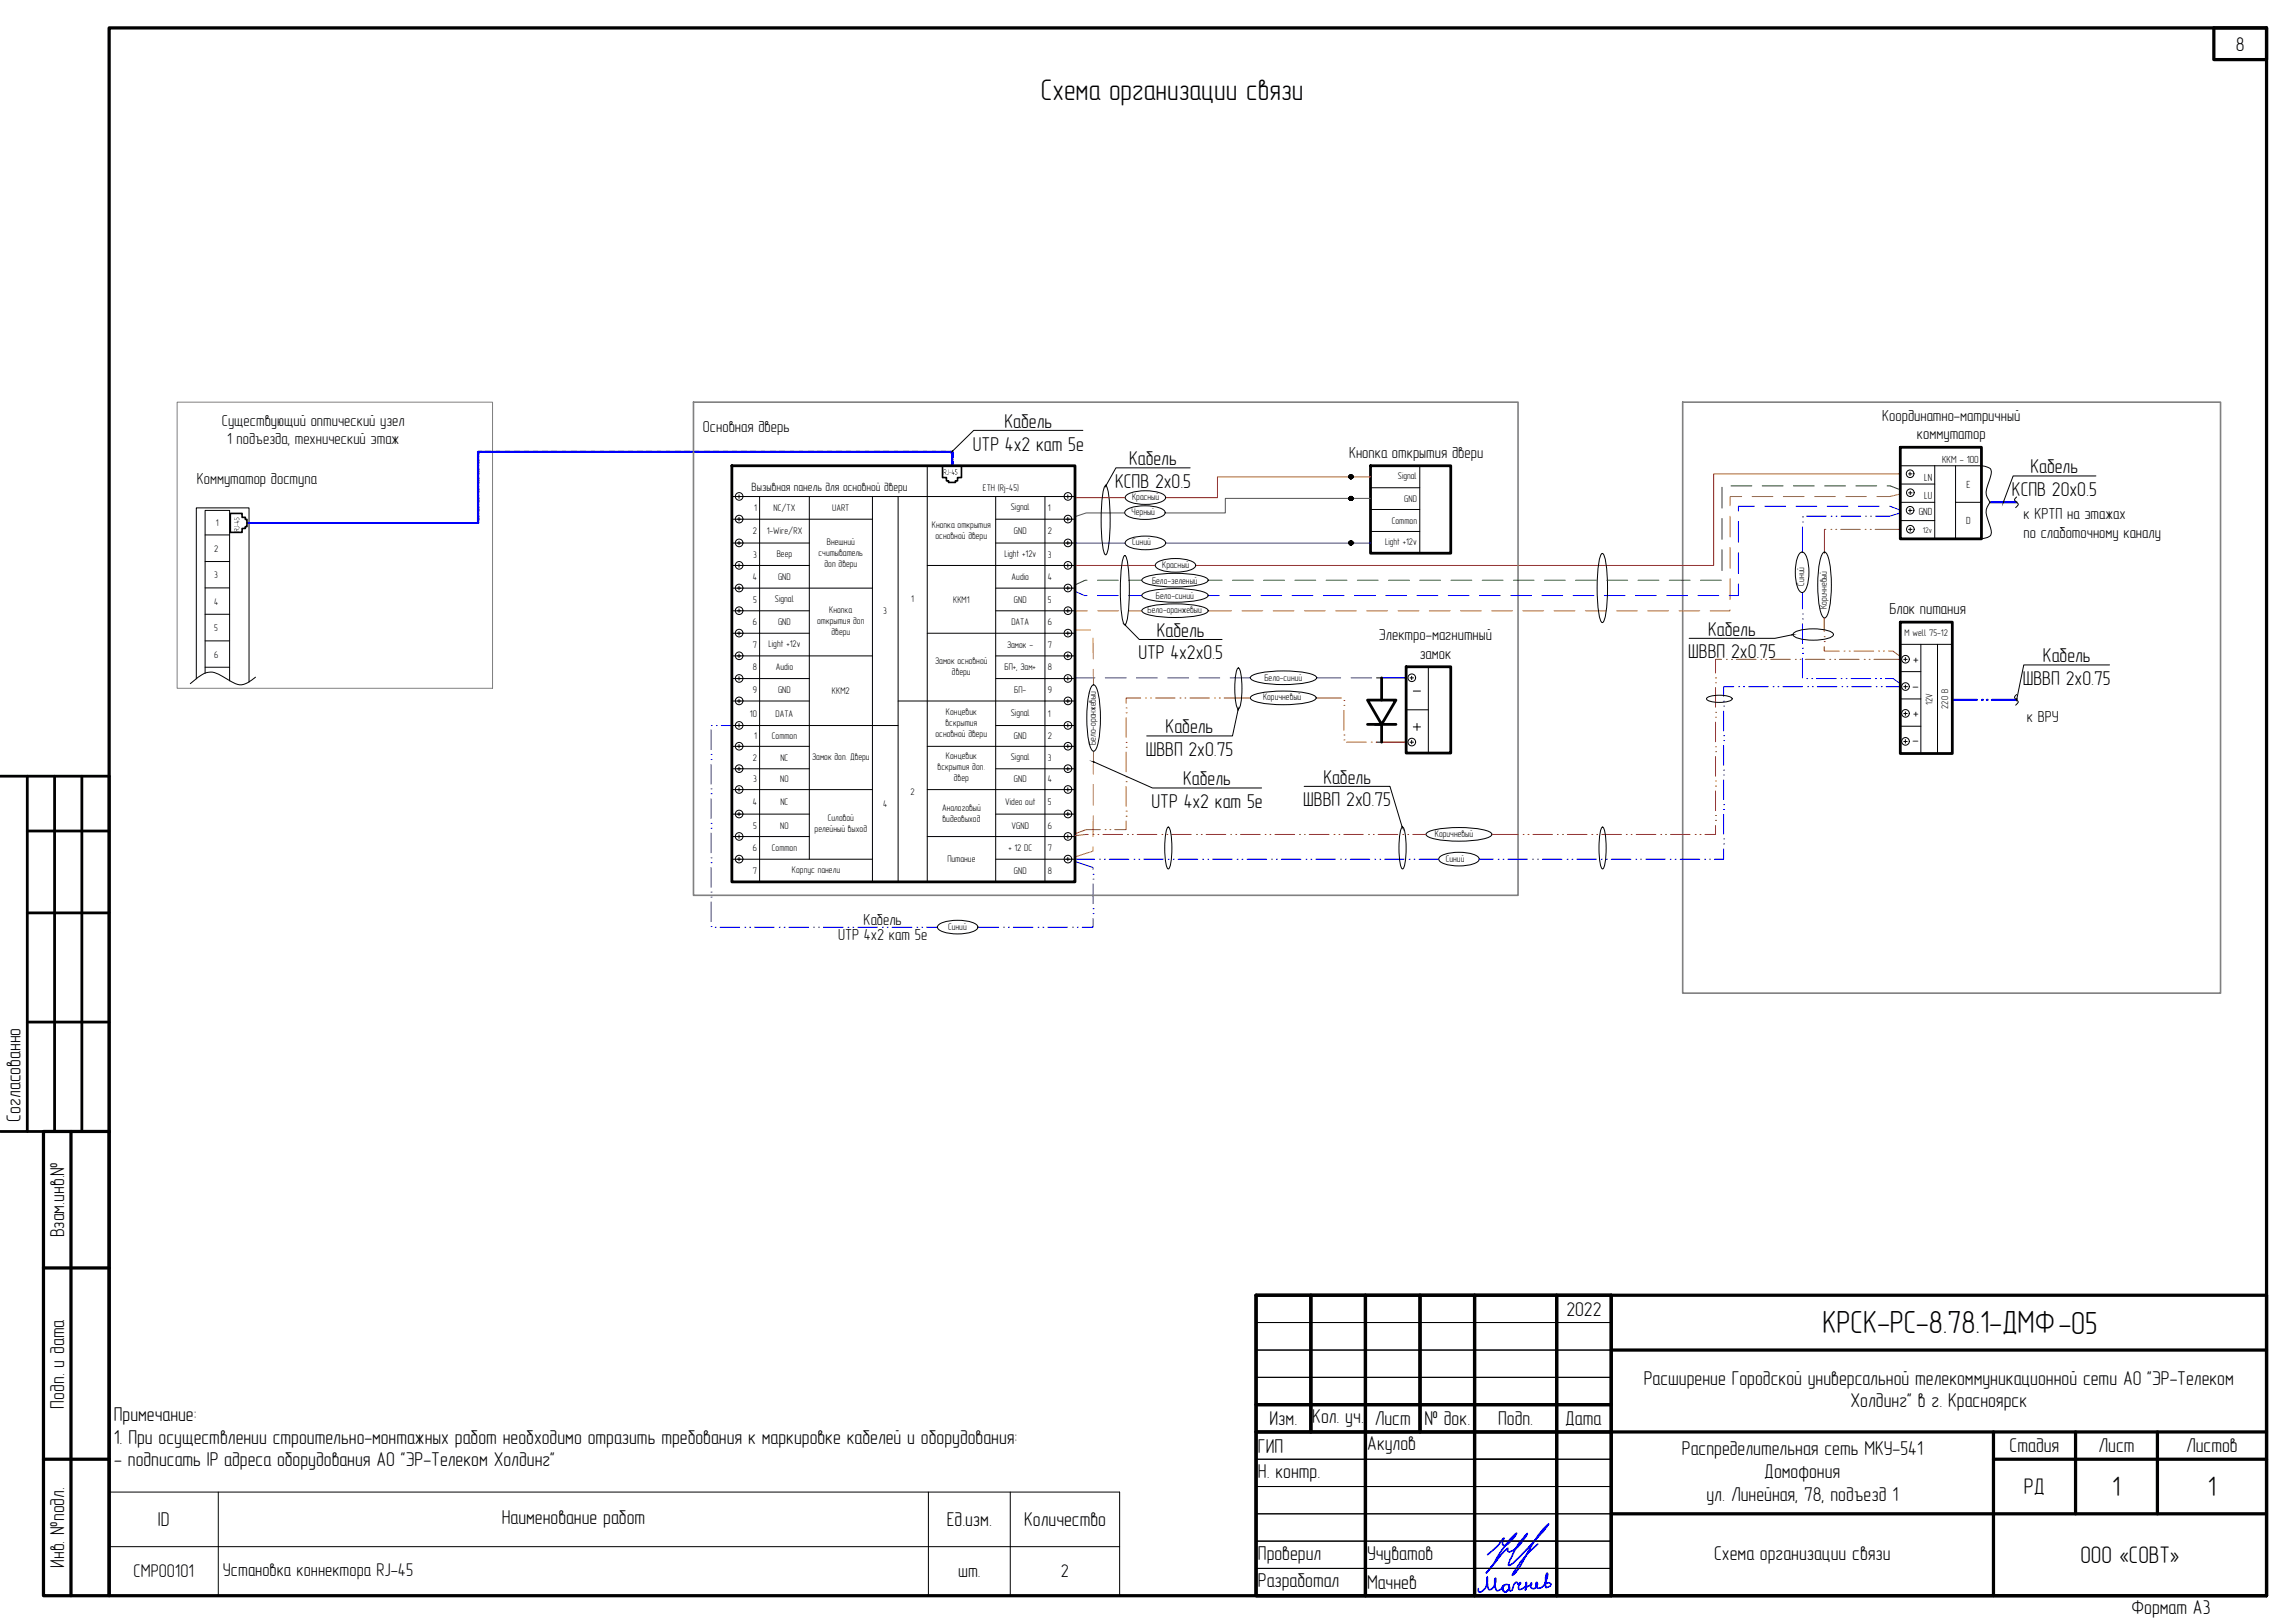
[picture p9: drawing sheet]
<svg xmlns="http://www.w3.org/2000/svg" width="420mm" height="297mm" viewBox="0 0 420 297" stroke-linecap="round" stroke-linejoin="round" font-family="sans-serif">
<defs><g id="words">
<text font-size="5.9" x="333.7" y="244">КРСК-РС-8.78.1-ДМФ-05</text>
<text font-size="5.4" x="190.5" y="18.4">Схема организации связи</text>
<g font-size="5.1">
<text x="386.7" y="273.8">1</text>
<text x="404.2" y="273.8">1</text>
</g>
<text font-size="4.4" x="380.9" y="286.1">ООО «СОВТ»</text>
<text font-size="4.1" x="370.5" y="273.4">РД</text>
<g font-size="3.7">
<text x="409.3" y="9.3">8</text>
<text x="178.1" y="82.5">UTP 4x2 кат 5е</text>
<text x="183.9" y="78.3">Кабель</text>
<text x="204.1" y="89.3">КСПВ 2x0.5</text>
<text x="206.7" y="85.1">Кабель</text>
<text x="371.7" y="86.6">Кабель</text>
<text x="368.3" y="90.8">КСПВ 20x0.5</text>
<text x="211.8" y="116.5">Кабель</text>
<text x="312.7" y="116.3">Кабель</text>
<text x="208.4" y="120.7">UTP 4х2x0.5</text>
<text x="309.1" y="120.5">ШВВП 2х0.75</text>
<text x="370.3" y="125.4">ШВВП 2x0.75</text>
<text x="374" y="121.2">Кабель</text>
<text x="213.4" y="134.2">Кабель</text>
<text x="209.8" y="138.4">ШВВП 2х0.75</text>
<text x="216.6" y="143.7">Кабель</text>
<text x="242.3" y="143.4">Кабель</text>
<text x="210.8" y="147.9">UTP 4x2 кат 5е</text>
<text x="238.6" y="147.6">ШВВП 2х0.75</text>
<text x="3.7" y="205.3" transform="rotate(-90 3.7 205.3)">Согласованно</text>
<text x="11.7" y="226.5" transform="rotate(-90 11.7 226.5)">Взам.инв.№</text>
<text x="286.8" y="240.8">2022</text>
<text x="11.7" y="257.8" transform="rotate(-90 11.7 257.8)">Подп. и дата</text>
<text x="300.9" y="253.4">Расширение Городской универсальной телекоммуникационной сети АО &quot;ЭР-Телеком</text>
<text x="338.8" y="257.5">Холдинг&quot; в г. Красноярск</text>
<text x="20.8" y="260">Примечание:</text>
<text x="232.4" y="260.8">Изм.</text>
<text x="240.2" y="260.5">Кол. уч.</text>
<text x="251.7" y="260.8">Лист</text>
<text x="260.8" y="260.8">№ док.</text>
<text x="274.3" y="260.8">Подп.</text>
<text x="286.6" y="260.7">Дата</text>
<text x="20.8" y="264.2">1. При осуществлении строительно-монтажных работ необходимо отразить требования к маркировке кабелей и оборудования:</text>
<text x="20.9" y="268.4">- подписать IP адреса оборудования АО &quot;ЭР-Телеком Холдинг&quot;</text>
<text x="230.3" y="265.8">ГИП</text>
<text x="250.3" y="265.5">Акулов</text>
<text x="307.9" y="266.3">Распределительная сеть МКУ-541</text>
<text x="367.9" y="265.8">Стадия</text>
<text x="384.2" y="265.8">Лист</text>
<text x="400.2" y="265.8">Листов</text>
<text x="230.3" y="270.5">Н. контр.</text>
<text x="312.4" y="274.6">ул. Линейная, 78, подъезд 1</text>
<text x="323" y="270.5">Домофония</text>
<text x="28.9" y="279.3">ID</text>
<text x="91.9" y="279">Наименование работ</text>
<text x="173.3" y="279.3">Ед.изм.</text>
<text x="187.5" y="279.3">Количество</text>
<text x="11.7" y="287" transform="rotate(-90 11.7 287)">Инв. №подл.</text>
<text x="230.3" y="285.4">Проверил</text>
<text x="250.3" y="285.4">Учуватов</text>
<text x="313.8" y="285.4">Схема организации связи</text>
<text x="230.3" y="290.4">Разработал</text>
<text x="250.3" y="290.8">Мачнев</text>
<text x="390.2" y="295.5">Формат А3</text>
</g>
<g font-size="3.4">
<text x="24.5" y="288.7">СМР00101</text>
<text x="40.8" y="288.4">Установка коннектора RJ-45</text>
<text x="175.4" y="288.7">шт.</text>
<text x="194.2" y="288.7">2</text>
</g>
<g font-size="2.9">
<text x="40.6" y="77.9">Существующий оптический узел</text>
<text x="344.6" y="77">Координатно-матричный</text>
<text x="41.6" y="81.3">1 подъезда, технический этаж</text>
<text x="128.7" y="79">Основная дверь</text>
<text x="247" y="83.9">Кнопка открытия двери</text>
<text x="350.9" y="80.4">коммутатор</text>
<text x="36" y="88.5">Коммутатор доступа</text>
<text x="370.5" y="95.1">к КРТП на этажах</text>
<text x="370.5" y="98.4">по слаботочному каналу</text>
<text x="345.9" y="112.3">Блок питания</text>
<text x="252.4" y="117.2">Электро-магнитный</text>
<text x="259.9" y="120.6">замок</text>
<text x="350.3" y="121.4">+</text>
<text x="350.1" y="126.4">-</text>
<text x="350.3" y="131.4">+</text>
<text x="350.1" y="136.4">-</text>
<text x="371.1" y="132.2">к ВРУ</text>
<text x="153.5" y="172">UTP 4x2 кат 5е</text>
<text x="158.1" y="169.4">Кабель</text>
</g>
<text font-size="2.2" x="137.6" y="89.9">Вызывная панель для основной двери</text>
<g font-size="1.9">
<text x="352.3" y="88">LN</text>
<text x="355.6" y="84.7">ККМ - 100</text>
<text x="360" y="89.2">E</text>
<text x="351.3" y="94.2">GND</text>
<text x="352.3" y="91.3">LU</text>
<text x="360" y="95.9">D</text>
</g>
<g font-size="1.8">
<text x="180" y="89.9">ETH (Rj-45)</text>
<text x="255.9" y="87.7">Signal</text>
<text x="138" y="93.5">1</text>
<text x="141.6" y="93.5">NC/TX</text>
<text x="152.4" y="93.5">UART</text>
<text x="185" y="93.4">Signal</text>
<text x="191.8" y="93.5">1</text>
<text x="207.2" y="94.2">Черный</text>
<text x="207.3" y="91.5">Красный</text>
<text x="254.8" y="95.9">Common</text>
<text x="257.1" y="91.8">GND</text>
<text x="39.2" y="101.1">2</text>
<text x="39.5" y="96.3">1</text>
<text x="137.8" y="97.8">2</text>
<text x="140.4" y="97.8">1-Wire/RX</text>
<text x="142.2" y="101.9">Beep</text>
<text x="149.9" y="101.8">считыватель</text>
<text x="151.4" y="99.8">Внешний</text>
<text x="170.6" y="96.6">Кнопка открытия</text>
<text x="171.3" y="98.6">основной двери</text>
<text x="183.9" y="101.9">Light +12v</text>
<text x="185.6" y="97.8">GND</text>
<text x="191.8" y="97.8">2</text>
<text x="207.3" y="99.8">Синий</text>
<text x="253.6" y="99.7">Light +12v</text>
<text x="39.2" y="105.9">3</text>
<text x="137.8" y="106.2">4</text>
<text x="137.9" y="102.1">3</text>
<text x="142.5" y="106.2">GND</text>
<text x="151" y="103.7">доп двери</text>
<text x="185.2" y="106.2">Audio</text>
<text x="191.8" y="102.1">3</text>
<text x="191.8" y="106.2">4</text>
<text x="210.9" y="106.8">Бело-зеленый</text>
<text x="212.8" y="103.9">Красный</text>
<text x="330.3" y="107.2" transform="rotate(-90 330.3 107.2)">Синий</text>
<text x="39.2" y="110.8">4</text>
<text x="137.9" y="110.3">5</text>
<text x="141.9" y="110.1">Signal</text>
<text x="151.8" y="112.3">Кнопка</text>
<text x="161.7" y="112.4">3</text>
<text x="166.8" y="110.2">1</text>
<text x="174.5" y="110.3">ККМ1</text>
<text x="185.6" y="110.3">GND</text>
<text x="191.8" y="110.3">5</text>
<text x="210.1" y="112.2">Бело-оранжевый</text>
<text x="211.6" y="109.6">Бело-синий</text>
<text x="334.4" y="111.5" transform="rotate(-90 334.4 111.5)">Коричневый</text>
<text x="39.2" y="115.6">5</text>
<text x="137.8" y="114.5">6</text>
<text x="137.8" y="118.6">7</text>
<text x="140.7" y="118.4">Light +12v</text>
<text x="142.5" y="114.5">GND</text>
<text x="149.6" y="114.3">открытия доп</text>
<text x="152.2" y="116.3">двери</text>
<text x="184.4" y="118.6">Замок -</text>
<text x="185.2" y="114.5">DATA</text>
<text x="191.8" y="114.5">6</text>
<text x="191.8" y="118.6">7</text>
<text x="348.7" y="116.5">M well 75-12</text>
<text x="39.2" y="120.4">6</text>
<text x="137.8" y="122.7">8</text>
<text x="142" y="122.7">Audio</text>
<text x="171.2" y="121.5">Замок основной</text>
<text x="174.3" y="123.6">двери</text>
<text x="183.9" y="122.6">БП+, Зам+</text>
<text x="191.8" y="122.7">8</text>
<text x="231.5" y="124.7">Бело-синий</text>
<text x="137.3" y="131.1">10</text>
<text x="137.8" y="126.9">9</text>
<text x="142" y="131.1">DATA</text>
<text x="142.5" y="126.9">GND</text>
<text x="152.3" y="127">ККМ2</text>
<text x="173.2" y="130.9">Концевик</text>
<text x="185" y="131">Signal</text>
<text x="185.7" y="126.9">БП-</text>
<text x="191.8" y="126.9">9</text>
<text x="191.8" y="131.1">1</text>
<text x="231.2" y="128.2">Коричневый</text>
<text x="353.8" y="129" transform="rotate(-90 353.8 129)">12V</text>
<text x="356.7" y="129.7" transform="rotate(-90 356.7 129.7)">220 В</text>
<text x="138" y="135.3">1</text>
<text x="141.3" y="135.3">Common</text>
<text x="171.3" y="134.9">основной двери</text>
<text x="173.1" y="132.9">вскрытия</text>
<text x="185.6" y="135.3">GND</text>
<text x="191.8" y="135.3">2</text>
<text x="200.6" y="136.4" transform="rotate(-90 200.6 136.4)">Бело-оранжевый</text>
<text x="137.8" y="139.3">2</text>
<text x="137.9" y="143.2">3</text>
<text x="142.8" y="143.2">NO</text>
<text x="142.9" y="139.3">NC</text>
<text x="148.7" y="139.1">Замок доп. Двери</text>
<text x="171.7" y="141">вскрытия доп.</text>
<text x="173.2" y="139">Концевик</text>
<text x="174.6" y="143">двер</text>
<text x="185" y="139.1">Signal</text>
<text x="185.6" y="143.2">GND</text>
<text x="191.8" y="139.3">3</text>
<text x="191.8" y="143.2">4</text>
<text x="137.8" y="147.3">4</text>
<text x="142.9" y="147.3">NC</text>
<text x="161.7" y="147.7">4</text>
<text x="166.7" y="145.4">2</text>
<text x="172.5" y="148.4">Аналоговый</text>
<text x="184" y="147.3">Video out</text>
<text x="191.8" y="147.3">5</text>
<text x="137.8" y="155.8">6</text>
<text x="137.9" y="151.7">5</text>
<text x="141.3" y="155.8">Common</text>
<text x="142.8" y="151.7">NO</text>
<text x="149.1" y="152.3">релейный выход</text>
<text x="151.6" y="150.3">Силовой</text>
<text x="172.6" y="150.4">видеовыход</text>
<text x="184.6" y="155.8">+ 12 DC</text>
<text x="185.2" y="151.7">VGND</text>
<text x="191.8" y="151.7">6</text>
<text x="191.8" y="155.8">7</text>
<text x="262.7" y="153.1">Коричневый</text>
<text x="137.8" y="159.9">7</text>
<text x="145" y="159.8">Корпус панели</text>
<text x="173.4" y="157.8">Питание</text>
<text x="185.6" y="159.9">GND</text>
<text x="191.8" y="159.9">8</text>
<text x="264.7" y="157.7">Синий</text>
<text x="173.6" y="170.3">Синий</text>
</g>
<text font-size="1.5" x="352" y="97.5">12v</text>
<g font-size="1.4">
<text x="172.7" y="86.9">R</text>
<text x="43.8" y="97.3" transform="rotate(-90 43.8 97.3)">R</text>
</g>
</g></defs>
<g fill="none" stroke="#000" stroke-width=".59">
<path d="M20 5.1h395v286.9h-395zM8 207.1h12v84.9h-12zM13 207.1v84.9M8 232.1h12M230 237.1h185v54.9h-185zM240 237.1v25M250 237.1v54.9M260 237.1v25M270 237.1v54.9M285 237.1v54.9M295 237.1v54.9M230 257.1h65"/>
<path d="M295 247.1h120M8 267.1h12M230 262.1h185M295 277.1h120M365 267.1h50M365 262.1v29.9M380 262.1v15M395 262.1v15"/>
</g>
<path d="M230 237.1h65v54.9h-65zM240 237.1v25M250 237.1v54.9M260 237.1v25M270 237.1v54.9M285 237.1v54.9M230 257.1h65M230 262.1h65" fill="none" stroke="#000" stroke-width=".59"/>
<path d="M230 242h65M230 247.1h65M230 252.1h65M230 267.1h65M230 272.1h65M230 277.1h65M230 282.1h65M230 287h65" fill="none" stroke="#000" stroke-width=".18"/>
<!-- layer: 0 -->
<path d="M270 262.1h15v5h-15zM270 267.1h15v5h-15zM270 287h15v5h-15zM270 282.1h15v4.9h-15z" fill="none" stroke="#000" stroke-width=".18"/>
<path d="M281.5 282.6a17.7 17.7 0 0 0-4.5 5.3l-.1 .3v.1a6 6 0 0 0 1.8-2.3l2-3.7a9.9 9.9 0 0 1 2.8-3.3 48.8 48.8 0 0 1-6.9 7.3l-.4 .2v-.3a13.4 13.4 0 0 1 3.4-5.5 6.6 6.6 0 0 1-3.3 3.3l-.3-.2 .1-.4-1.1 .9-2.9 3.6a10.9 10.9 0 0 0 2.2-3.2 16.3 16.3 0 0 1 3.2-4l.2-.1-.5 .8a3.2 3.2 0 0 1-1.7 1.5l-.3-.1-.1-.2 .2-1.1a13.6 13.6 0 0 1-3 3.1M283.2 289.8a.38 .38 0 0 1 .6-.1 .38 .38 0 0 1-.1 .6l-.7 .3v-.2a4.2 4.2 0 0 1 .3-2.5 1.45 1.45 0 0 1-.2 1.3 1.37 1.37 0 0 1-1.7 1.4l-.2-.3v-.6l.1-.1a.71 .71 0 0 1-.1 .9 .71 .71 0 0 1-.9 0l-.1-.4 .2-.4v.3a1.43 1.43 0 0 0-1.1 .9l.1-1.3a1.13 1.13 0 0 1-1.1 1.3h-.1a.91 .91 0 0 1 .2-1.2l-.2 .3a.43 .43 0 0 1-.5-.4 .66 .66 0 0 0-.6 .7l-.2 .6-.4 .3-.1-.2-.1-.9a.87 .87 0 0 1-.9 1.2 .7 .7 0 0 1-.2-1 .7 .7 0 0 1 1.1-.1 .81 .81 0 0 1-.8 1.1 .68 .68 0 0 1-.4-.6 .68 .68 0 0 1 .3-.6l-.4 .3-.2 .4-.6 .4a1.02 1.02 0 0 1-.6-1.2v-.9l.2-.3a1.92 1.92 0 0 1-1.1 2.2 2.3 2.3 0 0 1-.4-2v-.3a2.55 2.55 0 0 1-1.4 2.7l-.3-.2v-.5" fill="none" stroke="#00f" stroke-width=".3"/>
<path d="M230 242h65M230 247.1h65M230 252.1h65M230 267.1h65M230 272.1h65M230 277.1h65M230 282.1h65M230 287h65" fill="none" stroke="#000" stroke-width=".18"/>
<path d="M0 142.1h20v65h-20M5 142.1v65M5 152.1h15M10 142.1v65M15 142.1v65M5 167.1h15M5 187.1h15" fill="none" stroke="#000" stroke-width=".51"/>
<!-- layer: 0 -->
<path d="M405.3 5.1h9.7v5.8h-9.7z" fill="none" stroke="#000" stroke-width=".59"/>
<g fill="none" stroke="#000" stroke-width=".18">
<path d="M134 85.2h62.8v76.2h-62.8zM134 90.9h62.8M134 95h25.7M134 99.4h14.2M139.1 90.9v70.5M148.2 90.9v66.4M159.7 90.9v70.5M164.4 90.9v70.5M169.8 85.2v76.2M182.3 95h14.5M182.3 99.4h14.5M182.3 90.9v70.5"/>
<path d="M191.3 90.9v70.5M250.9 85.2h9v16h-9zM250.9 89.3h9M250.9 93.2h9M250.9 97.3h9M347.9 85.2h14.9M347.9 81.9h14.9v16.7h-14.9zM347.9 88.6h6.3M347.9 91.9h6.3M347.9 95.3h6.3M354.2 85.2v13.4M358 91.9h4.8"/>
<path d="M358 85.2v13.4M134 103.5h14.2M134 107.6h25.7M134 111.8h14.2M134 115.9h14.2M169.8 103.5h27M169.8 115.9h27M182.3 107.6h14.5M182.3 111.8h14.5M347.9 113.9h9.5v24h-9.5zM347.9 117.9h9.5M351.7 117.9v20"/>
<path d="M354.7 117.9v20M134 120h25.7M134 124.2h14.2M134 128.3h14.2M134 132.8h30.4M134 136.6h14.2M164.4 128.3h32.4M169.8 136.6h27M182.3 120h14.5M182.3 124.2h14.5M182.3 132.8h14.5M347.9 122.9h3.8"/>
<path d="M347.9 127.9h3.8M347.9 132.9h3.8M134 140.7h14.2M134 144.5h25.7M134 149h14.2M134 153.1h14.2M134 157.3h25.7M169.8 144.5h27M169.8 153.1h27M182.3 140.7h14.5M182.3 149h14.5M182.3 157.3h14.5"/>
</g>
<path d="M250.9 85.2h14.7v16h-14.7z" fill="none" stroke="#000" stroke-width=".51"/>
<g fill="none" stroke="#00f" stroke-width=".18">
<path d="M196.8 157.3h3.6M201.3 157.3h.1M202.2 157.3h.1M203.1 157.3h3.6M207.6 157.3h.1M208.5 157.3h.1M209.4 157.3h3.6M213.9 157.3h.1M214.8 157.3h.1M215.7 157.3h3.6M220.2 157.3h.1M221.1 157.3h.1"/>
<path d="M222 157.3h3.6M226.5 157.3h.1M227.4 157.3h.1M228.3 157.3h3.6M232.8 157.3h.1M233.7 157.3h.1M234.6 157.3h3.6M239.1 157.3h.1M240 157.3h.1M240.9 157.3h3.6M245.4 157.3h.1M246.3 157.3h.1"/>
<path d="M247.2 157.3h3.6M251.7 157.3h.1M252.6 157.3h.1M253.5 157.3h3.6M258 157.3h.1M258.9 157.3h.1M259.8 157.3h3.6"/>
</g>
<path d="M308.1 73.6h98.4v108.2h-98.4z" fill="none" stroke="#808080" stroke-width=".3"/>
<path d="M37.5 97.9h4.5M37.5 107.6h4.5M37.5 102.8h4.5M35.9 124.2v-31.3h9.7v31.9M37.5 123.2v-29.8h4.5v31.2" fill="none" stroke="#000" stroke-width=".18"/>
<path d="M32.4 73.6h57.8v52.4h-57.8z" fill="none" stroke="#808080" stroke-width=".18"/>
<g fill="none" stroke="#00f" stroke-width=".3">
<path d="M45.2 95.7h.1M45.3 95.7h.1M45.4 95.7h.1M45.5 95.7h.1M45.6 95.7h.1M45.7 95.7h.1M45.8 95.7h.1M45.8 95.7h.3M46.1 95.7h.1M46.1 95.7h.3M46.4 95.7h.1M46.4 95.7h.3"/>
<path d="M46.7 95.7h.1M46.9 95.7h.1M47 95.7h.1M47.2 95.7h.1M47.3 95.7h.1M47.5 95.7h.1M47.5 95.7h.2M47.8 95.7h.1M47.8 95.7h.2M48 95.7h.1M48.1 95.7h.2M48.3 95.7h.1"/>
<path d="M48.4 95.7h.1M48.5 95.7h.1M48.6 95.7h.1M48.7 95.7h.1M48.8 95.7h.1M48.9 95.7h.1M49 95.7h.1M49.1 95.7h.1M49.2 95.7h.1M49.3 95.7h.1M49.4 95.7h.1M49.4 95.7h.3"/>
<path d="M49.7 95.7h.1M49.7 95.7h.3M50 95.7h.1M50.2 95.7h.1M50.3 95.7h.1M50.5 95.7h.1M50.6 95.7h.1M50.8 95.7h.1M50.9 95.7h.1M51.1 95.7h.1M51.1 95.7h.2M51.4 95.7h.1"/>
<path d="M51.4 95.7h.2M51.6 95.7h.1M51.7 95.7h.2M51.9 95.7h.1M52 95.7h.1M52.1 95.7h.1M52.2 95.7h.1M52.3 95.7h.1M52.4 95.7h.1M52.5 95.7h.1M52.6 95.7h.1M52.7 95.7h.1"/>
<path d="M52.7 95.7h.3M53 95.7h.1M53 95.7h.3M53.3 95.7h.1M53.3 95.7h.3M53.6 95.7h.1M53.8 95.7h.1M53.9 95.7h.1M54.1 95.7h.1M54.2 95.7h.1M54.4 95.7h.1M54.5 95.7h.1"/>
<path d="M54.7 95.7h.1M54.7 95.7h.2M54.9 95.7h.1M55 95.7h.2M55.2 95.7h.1M55.3 95.7h.1M55.4 95.7h.1M55.5 95.7h.1M55.6 95.7h.1M55.7 95.7h.1M55.8 95.7h.1M55.9 95.7h.1"/>
<path d="M56 95.7h.1M56.1 95.7h.1M56.2 95.7h.1M56.3 95.7h.1M56.3 95.7h.3M56.6 95.7h.1M56.6 95.7h.3M56.9 95.7h.1M57.1 95.7h.1M57.2 95.7h.1M57.4 95.7h.1M57.5 95.7h.1"/>
<path d="M57.7 95.7h.1M57.8 95.7h.1M58 95.7h.1M58 95.7h.2M58.3 95.7h.1M58.3 95.7h.2M58.5 95.7h.1M58.6 95.7h.2M58.8 95.7h.1M58.9 95.7h.1M59 95.7h.1M59.1 95.7h.1"/>
<path d="M59.2 95.7h.1M59.3 95.7h.1M59.4 95.7h.1M59.5 95.7h.1M59.6 95.7h.1M59.6 95.7h.3M59.9 95.7h.1M59.9 95.7h.3M60.2 95.7h.1M60.2 95.7h.3M60.5 95.7h.1M60.7 95.7h.1"/>
<path d="M60.8 95.7h.1M61 95.7h.1M61.1 95.7h.1M61.3 95.7h.1M61.4 95.7h.1M61.6 95.7h.1M61.6 95.7h.2M61.8 95.7h.1M61.9 95.7h.2M62.1 95.7h.1M62.2 95.7h.1M62.3 95.7h.1"/>
<path d="M62.4 95.7h.1M62.5 95.7h.1M62.6 95.7h.1M62.7 95.7h.1M62.8 95.7h.1M62.9 95.7h.1M63 95.7h.1M63.1 95.7h.1M63.2 95.7h.1M63.2 95.7h.3M63.5 95.7h.1M63.5 95.7h.3"/>
<path d="M63.8 95.7h.1M63.8 95.7h.3M64.1 95.7h.1M64.3 95.7h.1M64.4 95.7h.1M64.6 95.7h.1M64.7 95.7h.1M64.9 95.7h.1M64.9 95.7h.2M65.2 95.7h.1M65.2 95.7h.2M65.4 95.7h.1"/>
<path d="M65.5 95.7h.2M65.7 95.7h.1M65.8 95.7h.1M65.9 95.7h.1M66 95.7h.1M66.1 95.7h.1M66.2 95.7h.1M66.3 95.7h.1M66.4 95.7h.1M66.5 95.7h.1M66.6 95.7h.1M66.7 95.7h.1"/>
<path d="M66.8 95.7h.1M66.8 95.7h.3M67.1 95.7h.1M67.1 95.7h.3M67.4 95.7h.1M67.6 95.7h.1M67.7 95.7h.1M67.9 95.7h.1M68 95.7h.1M68.2 95.7h.1M68.3 95.7h.1M68.5 95.7h.1"/>
<path d="M68.5 95.7h.2M68.7 95.7h.1M68.8 95.7h.2M69 95.7h.1M69.1 95.7h.1M69.2 95.7h.1M69.3 95.7h.1M69.4 95.7h.1M69.5 95.7h.1M69.6 95.7h.1M69.7 95.7h.1M69.8 95.7h.1"/>
<path d="M69.9 95.7h.1M70 95.7h.1M70.1 95.7h.1M70.1 95.7h.3M70.4 95.7h.1M70.4 95.7h.3M70.7 95.7h.1M70.7 95.7h.3M71 95.7h.1M71.2 95.7h.1M71.3 95.7h.1M71.5 95.7h.1"/>
<path d="M71.6 95.7h.1M71.8 95.7h.1M71.8 95.7h.2M72.1 95.7h.1M72.1 95.7h.2M72.3 95.7h.1M72.4 95.7h.2M72.6 95.7h.1M72.7 95.7h.1M72.8 95.7h.1M72.9 95.7h.1M73 95.7h.1"/>
<path d="M73.1 95.7h.1M73.2 95.7h.1M73.3 95.7h.1M73.4 95.7h.1M73.5 95.7h.1M73.6 95.7h.1M73.7 95.7h.1M73.7 95.7h.3M74 95.7h.1M74 95.7h.3M74.3 95.7h.1M74.5 95.7h.1"/>
<path d="M74.6 95.7h.1M74.8 95.7h.1M74.9 95.7h.1M75.1 95.7h.1M75.2 95.7h.1M75.4 95.7h.1M75.4 95.7h.2M75.6 95.7h.1M75.7 95.7h.2M75.9 95.7h.1M76 95.7h.2M76.2 95.7h.1"/>
<path d="M76.3 95.7h.1M76.4 95.7h.1M76.5 95.7h.1M76.6 95.7h.1M76.7 95.7h.1M76.8 95.7h.1M76.9 95.7h.1M77 95.7h.1M77 95.7h.3M77.3 95.7h.1M77.3 95.7h.3M77.6 95.7h.1"/>
<path d="M77.6 95.7h.3M77.9 95.7h.1M78.1 95.7h.1M78.2 95.7h.1M78.4 95.7h.1M78.5 95.7h.1M78.7 95.7h.1M78.8 95.7h.1M79 95.7h.1M79 95.7h.2M79.2 95.7h.1M79.3 95.7h.2"/>
<path d="M79.5 95.7h.1M79.6 95.7h.1M79.7 95.7h.1M79.8 95.7h.1M79.9 95.7h.1M80 95.7h.1M80.1 95.7h.1M80.2 95.7h.1M80.3 95.7h.1M80.4 95.7h.1M80.5 95.7h.1M80.6 95.7h.1"/>
<path d="M80.6 95.7h.3M80.9 95.7h.1M80.9 95.7h.3M81.2 95.7h.1M81.4 95.7h.1M81.5 95.7h.1M81.7 95.7h.1M81.8 95.7h.1M82 95.7h.1M82.1 95.7h.1M82.3 95.7h.1M82.3 95.7h.2"/>
<path d="M82.5 95.7h.1M82.6 95.7h.2M82.8 95.7h.1M82.9 95.7h.2M83.1 95.7h.1M83.2 95.7h.1M83.3 95.7h.1M83.4 95.7h.1M83.5 95.7h.1M83.6 95.7h.1M83.7 95.7h.1M83.8 95.7h.1"/>
<path d="M83.9 95.7h.1M83.9 95.7h.3M84.2 95.7h.1M84.2 95.7h.3M84.5 95.7h.1M84.5 95.7h.3M84.8 95.7h.1M85 95.7h.1M85.1 95.7h.1M85.3 95.7h.1M85.4 95.7h.1M85.6 95.7h.1"/>
<path d="M85.7 95.7h.1M85.9 95.7h.1M85.9 95.7h.2M86.1 95.7h.1M86.2 95.7h.2M86.4 95.7h.1M86.5 95.7h.1M86.6 95.7h.1M86.7 95.7h.1M86.8 95.7h.1M86.9 95.7h.1M87 95.7h.1"/>
<path d="M87.1 95.7h.1M87.2 95.7h.1M87.3 95.7h.1M87.4 95.7h.1M87.5 95.7h.1M87.5 95.4h.1M87.5 95.2h.1M87.5 95.1h.1M87.5 94.9h.1M87.5 94.8h.1M87.5 94.6h.1M87.5 94.5h.1"/>
<path d="M87.5 94.3h.1M87.5 94h.1M87.5 93.7h.1M87.5 93.5h.1M87.5 93.4h.1M87.5 93.2h.1M87.5 93.1h.1M87.5 92.9h.1M87.5 92.8h.1M87.5 92.7h.1M87.5 92.4h.1M87.5 92.1h.1"/>
<path d="M87.5 91.9h.1M87.5 91.8h.1M87.5 91.6h.1M87.5 91.5h.1M87.5 91.3h.1M87.5 91.2h.1M87.5 91h.1M87.5 90.7h.1M87.5 90.4h.1M87.5 90.1h.1M87.5 89.9h.1M87.5 89.8h.1"/>
<path d="M87.5 89.6h.1M87.5 89.5h.1M87.5 89.4h.1M87.5 89.1h.1M87.5 88.8h.1M87.5 88.5h.1M87.5 88.3h.1M87.5 88.2h.1M87.5 88h.1M87.5 87.9h.1M87.5 87.7h.1M87.5 87.6h.1"/>
<path d="M87.5 87.4h.1M87.5 87.1h.1M87.5 86.8h.1M87.5 86.6h.1M87.5 86.5h.1M87.5 86.3h.1M87.5 86.2h.1M87.5 86h.1M87.5 85.9h.1M87.5 85.8h.1M87.5 85.5h.1M87.5 85.2h.1"/>
<path d="M87.5 84.9h.1M87.5 84.7h.1M87.5 84.6h.1M87.5 84.4h.1M87.5 84.3h.1M87.5 84.1h.1M87.5 83.8h.1M87.5 83.5h.1M87.5 83.2h.1M87.5 83h.1M87.5 82.9h.1M87.5 82.7h.1"/>
<path d="M87.5 82.8v.1M87.5 83.1v.1M87.5 83.3v.2M87.5 83.6v.2M87.5 83.8v.3M87.5 84.1v.1M87.5 84.3v.1M87.5 84.4v.1M87.5 84.6v.1M87.5 84.7v.1M87.5 84.9v.2M87.5 85.2v.2"/>
<path d="M87.5 85.5v.2M87.5 85.8v.1M87.5 86.1v.1M87.5 86.4v.1M87.5 86.7v.1M87.5 86.9v.2M87.5 87.2v.2M87.5 87.4v.1M87.5 87.6v.1M87.5 87.7v.1M87.5 87.9v.1M87.5 88v.1"/>
<path d="M87.5 88.2v.1M87.5 88.3v.1M87.5 88.5v.2M87.5 88.8v.2M87.5 89.1v.2M87.5 89.4v.1M87.5 89.7v.1M87.5 90v.1M87.5 90.2v.2M87.5 90.5v.2M87.5 90.7v.3M87.5 91v.1"/>
<path d="M87.5 91.2v.1M87.5 91.3v.1M87.5 91.5v.1M87.5 91.6v.1M87.5 91.9v.1M87.5 92.1v.2M87.5 92.4v.2M87.5 92.7v.1M87.5 93v.1M87.5 93.3v.1M87.5 93.6v.1M87.5 93.8v.2"/>
<path d="M87.5 94.1v.2M87.5 94.3v.1M87.5 94.5v.1M87.5 94.6v.1M87.5 94.8v.1M87.5 94.9v.1M87.5 95.1v.1M87.5 95.2v.1M87.5 95.4v.2M87.6 82.7h.1M87.7 82.7h.1M87.8 82.7h.1"/>
<path d="M87.9 82.7h.1M88 82.7h.1M88.1 82.7h.1M88.1 82.7h.2M88.4 82.7h.1M88.4 82.7h.2M88.7 82.7h.1M88.9 82.7h.1M89 82.7h.1M89.2 82.7h.1M89.3 82.7h.1M89.5 82.7h.1"/>
<path d="M89.6 82.7h.1M89.7 82.7h.1M89.8 82.7h.2M90 82.7h.1M90.1 82.7h.2M90.3 82.7h.1M90.4 82.7h.2M90.6 82.7h.1M90.7 82.7h.1M90.8 82.7h.1M90.9 82.7h.1M91 82.7h.1"/>
<path d="M91.1 82.7h.1M91.2 82.7h.1M91.3 82.7h.1M91.4 82.7h.1M91.4 82.7h.3M91.7 82.7h.1M91.7 82.7h.2M92 82.7h.1M92 82.7h.2M92.3 82.7h.1M92.5 82.7h.1M92.6 82.7h.1"/>
<path d="M92.8 82.7h.1M92.9 82.7h.1M93 82.7h.1M93.1 82.7h.1M93.2 82.7h.1M93.3 82.7h.1M93.4 82.7h.2M93.6 82.7h.1M93.7 82.7h.2M93.9 82.7h.1M94 82.7h.1M94.1 82.7h.1"/>
<path d="M94.2 82.7h.1M94.3 82.7h.1M94.4 82.7h.1M94.5 82.7h.1M94.6 82.7h.1M94.7 82.7h.1M94.8 82.7h.1M94.9 82.7h.1M95 82.7h.1M95 82.7h.2M95.3 82.7h.1M95.3 82.7h.2"/>
<path d="M95.6 82.7h.1M95.6 82.7h.2M95.9 82.7h.1M96.1 82.7h.1M96.2 82.7h.1M96.4 82.7h.1M96.5 82.7h.1M96.6 82.7h.1M96.7 82.7h.2M96.9 82.7h.1M97 82.7h.2M97.2 82.7h.1"/>
<path d="M97.3 82.7h.2M97.5 82.7h.1M97.6 82.7h.1M97.7 82.7h.1M97.8 82.7h.1M97.9 82.7h.1M98 82.7h.1M98.1 82.7h.1M98.2 82.7h.1M98.3 82.7h.1M98.3 82.7h.3M98.6 82.7h.1"/>
<path d="M98.6 82.7h.2M98.9 82.7h.1M98.9 82.7h.2M99.2 82.7h.1M99.4 82.7h.1M99.5 82.7h.1M99.7 82.7h.1M99.8 82.7h.1M99.9 82.7h.1M100 82.7h.1M100.1 82.7h.1M100.2 82.7h.1"/>
<path d="M100.3 82.7h.2M100.5 82.7h.1M100.6 82.7h.2M100.8 82.7h.1M100.9 82.7h.1M101 82.7h.1M101.1 82.7h.1M101.2 82.7h.1M101.3 82.7h.1M101.4 82.7h.1M101.5 82.7h.1M101.6 82.7h.1"/>
<path d="M101.7 82.7h.1M101.8 82.7h.1M101.9 82.7h.1M101.9 82.7h.3M102.2 82.7h.1M102.2 82.7h.2M102.5 82.7h.1M102.5 82.7h.2M102.8 82.7h.1M103 82.7h.1M103.1 82.7h.1M103.3 82.7h.1"/>
<path d="M103.4 82.7h.1M103.5 82.7h.1M103.6 82.7h.2M103.8 82.7h.1M103.9 82.7h.2M104.1 82.7h.1M104.2 82.7h.2M104.4 82.7h.1M104.5 82.7h.1M104.6 82.7h.1M104.7 82.7h.1M104.8 82.7h.1"/>
<path d="M104.9 82.7h.1M105 82.7h.1M105.1 82.7h.1M105.2 82.7h.1M105.3 82.7h.1M105.4 82.7h.1M105.5 82.7h.1M105.5 82.7h.2M105.8 82.7h.1M105.8 82.7h.2M106.1 82.7h.1M106.3 82.7h.1"/>
<path d="M106.4 82.7h.1M106.6 82.7h.1M106.7 82.7h.1M106.8 82.7h.1M106.9 82.7h.1M107 82.7h.1M107.1 82.7h.1M107.2 82.7h.2M107.4 82.7h.1M107.5 82.7h.2M107.7 82.7h.1M107.8 82.7h.2"/>
<path d="M108 82.7h.1M108.1 82.7h.1M108.2 82.7h.1M108.3 82.7h.1M108.4 82.7h.1M108.5 82.7h.1M108.6 82.7h.1M108.7 82.7h.1M108.8 82.7h.1M108.8 82.7h.3M109.1 82.7h.1M109.1 82.7h.2"/>
<path d="M109.4 82.7h.1M109.4 82.7h.2M109.7 82.7h.1M109.9 82.7h.1M110 82.7h.1M110.2 82.7h.1M110.3 82.7h.1M110.4 82.7h.1M110.5 82.7h.2M110.7 82.7h.1M110.8 82.7h.2M111 82.7h.1"/>
<path d="M111.1 82.7h.2M111.3 82.7h.1M111.4 82.7h.1M111.5 82.7h.1M111.6 82.7h.1M111.7 82.7h.1M111.8 82.7h.1M111.9 82.7h.1M112 82.7h.1M112.1 82.7h.1M112.2 82.7h.1M112.3 82.7h.1"/>
<path d="M112.4 82.7h.1M112.4 82.7h.2M112.7 82.7h.1M112.7 82.7h.2M113 82.7h.1M113.2 82.7h.1M113.3 82.7h.1M113.5 82.7h.1M113.6 82.7h.1M113.7 82.7h.1M113.8 82.7h.1M113.9 82.7h.1"/>
<path d="M114 82.7h.1M114.1 82.7h.2M114.3 82.7h.1M114.4 82.7h.2M114.6 82.7h.1M114.7 82.7h.2M114.9 82.7h.1M115 82.7h.1M115.1 82.7h.1M115.2 82.7h.1M115.3 82.7h.1M115.4 82.7h.1"/>
<path d="M115.5 82.7h.1M115.6 82.7h.1M115.7 82.7h.1M115.7 82.7h.3M116 82.7h.1M116 82.7h.2M116.3 82.7h.1M116.3 82.7h.2M116.6 82.7h.1M116.8 82.7h.1M116.9 82.7h.1M117.1 82.7h.1"/>
<path d="M117.2 82.7h.1M117.3 82.7h.1M117.4 82.7h.1M117.5 82.7h.1M117.6 82.7h.1M117.7 82.7h.2M117.9 82.7h.1M118 82.7h.2M118.2 82.7h.1M118.3 82.7h.1M118.4 82.7h.1M118.5 82.7h.1"/>
<path d="M118.6 82.7h.1M118.7 82.7h.1M118.8 82.7h.1M118.9 82.7h.1M119 82.7h.1M119.1 82.7h.1M119.2 82.7h.1M119.3 82.7h.1M119.3 82.7h.2M119.6 82.7h.1M119.6 82.7h.2M119.9 82.7h.1"/>
<path d="M119.9 82.7h.2M120.2 82.7h.1M120.4 82.7h.1M120.5 82.7h.1M120.6 82.7h.1M120.7 82.7h.1M120.8 82.7h.1M120.9 82.7h.1M121 82.7h.2M121.2 82.7h.1M121.3 82.7h.2M121.5 82.7h.1"/>
<path d="M121.6 82.7h.2M121.8 82.7h.1M121.9 82.7h.1M122 82.7h.1M122.1 82.7h.1M122.2 82.7h.1M122.3 82.7h.1M122.4 82.7h.1M122.5 82.7h.1M122.6 82.7h.1M122.6 82.7h.3M122.9 82.7h.1"/>
<path d="M122.9 82.7h.2M123.2 82.7h.1M123.2 82.7h.2M123.5 82.7h.1M123.7 82.7h.1M123.8 82.7h.1M124 82.7h.1M124.1 82.7h.1M124.2 82.7h.1M124.3 82.7h.1M124.4 82.7h.1M124.5 82.7h.1"/>
<path d="M124.6 82.7h.2M124.8 82.7h.1M124.9 82.7h.2M125.1 82.7h.1M125.2 82.7h.1M125.3 82.7h.1M125.4 82.7h.1M125.5 82.7h.1M125.6 82.7h.1M125.7 82.7h.1M125.8 82.7h.1M125.9 82.7h.1"/>
<path d="M126 82.7h.1M126.1 82.7h.1M126.2 82.7h.1M126.2 82.7h.2M126.5 82.7h.1M126.5 82.7h.2M126.8 82.7h.1M126.8 82.7h.2M127.1 82.7h.1M127.3 82.7h.1M127.4 82.7h.1M127.6 82.7h.1"/>
<path d="M127.7 82.7h.1M127.8 82.7h.1M127.9 82.7h.2M128.1 82.7h.1M128.2 82.7h.2M128.4 82.7h.1M128.5 82.7h.2M128.7 82.7h.1M128.8 82.7h.1M128.9 82.7h.1M129 82.7h.1M129.1 82.7h.1"/>
<path d="M129.2 82.7h.1M129.3 82.7h.1M129.4 82.7h.1M129.5 82.7h.1M129.6 82.7h.1M129.7 82.7h.1M129.8 82.7h.1M129.8 82.7h.2M130.1 82.7h.1M130.1 82.7h.2M130.4 82.7h.1M130.6 82.7h.1"/>
<path d="M130.7 82.7h.1M130.9 82.7h.1M131 82.7h.1M131.1 82.7h.1M131.2 82.7h.1M131.3 82.7h.1M131.4 82.7h.1M131.5 82.7h.2M131.7 82.7h.1M131.8 82.7h.2M132 82.7h.1M132.1 82.7h.2"/>
<path d="M132.3 82.7h.1M132.4 82.7h.1M132.5 82.7h.1M132.6 82.7h.1M132.7 82.7h.1M132.8 82.7h.1M132.9 82.7h.1M133 82.7h.1M133.1 82.7h.1M133.1 82.7h.2M133.4 82.7h.1M133.4 82.7h.2"/>
<path d="M133.7 82.7h.1M133.7 82.7h.2M134 82.7h.1M134.2 82.7h.1M134.3 82.7h.1M134.5 82.7h.1M134.6 82.7h.1M134.7 82.7h.1M134.8 82.7h.2M135 82.7h.1M135.1 82.7h.2M135.3 82.7h.1"/>
<path d="M135.4 82.7h.2M135.6 82.7h.1M135.7 82.7h.1M135.8 82.7h.1M135.9 82.7h.1M136 82.7h.1M136.1 82.7h.1M136.2 82.7h.1M136.3 82.7h.1M136.4 82.7h.1M136.5 82.7h.1M136.6 82.7h.1"/>
<path d="M136.7 82.7h.1M136.7 82.7h.2M137 82.7h.1M137 82.7h.2M137.3 82.7h.1M137.5 82.7h.1M137.6 82.7h.1M137.8 82.7h.1M137.9 82.7h.1M138 82.7h.1M138.1 82.7h.1M138.2 82.7h.1"/>
<path d="M138.3 82.7h.1M138.4 82.7h.2M138.6 82.7h.1M138.7 82.7h.2M138.9 82.7h.1M139 82.7h.2M139.2 82.7h.1M139.3 82.7h.1M139.4 82.7h.1M139.5 82.7h.1M139.6 82.7h.1M139.7 82.7h.1"/>
<path d="M139.8 82.7h.1M139.9 82.7h.1M140 82.7h.1M140 82.7h.3M140.3 82.7h.1M140.3 82.7h.2M140.6 82.7h.1M140.6 82.7h.2M140.9 82.7h.1M141.1 82.7h.1M141.2 82.7h.1M141.4 82.7h.1"/>
<path d="M141.5 82.7h.1M141.6 82.7h.1M141.7 82.7h.1M141.8 82.7h.1M141.9 82.7h.1M142 82.7h.2M142.2 82.7h.1M142.3 82.7h.2M142.5 82.7h.1M142.6 82.7h.1M142.7 82.7h.1M142.8 82.7h.1"/>
<path d="M142.9 82.7h.1M143 82.7h.1M143.1 82.7h.1M143.2 82.7h.1M143.3 82.7h.1M143.4 82.7h.1M143.5 82.7h.1M143.6 82.7h.1M143.6 82.7h.2M143.9 82.7h.1M143.9 82.7h.2M144.2 82.7h.1"/>
<path d="M144.2 82.7h.2M144.5 82.7h.1M144.7 82.7h.1M144.8 82.7h.1M144.9 82.7h.1M145 82.7h.1M145.1 82.7h.1M145.2 82.7h.1M145.3 82.7h.2M145.5 82.7h.1M145.6 82.7h.2M145.8 82.7h.1"/>
<path d="M145.9 82.7h.2M146.1 82.7h.1M146.2 82.7h.1M146.3 82.7h.1M146.4 82.7h.1M146.5 82.7h.1M146.6 82.7h.1M146.7 82.7h.1M146.8 82.7h.1M146.9 82.7h.1M146.9 82.7h.3M147.2 82.7h.1"/>
<path d="M147.2 82.7h.2M147.5 82.7h.1M147.5 82.7h.2M147.8 82.7h.1M148 82.7h.1M148.1 82.7h.1M148.3 82.7h.1M148.4 82.7h.1M148.5 82.7h.1M148.6 82.7h.1M148.7 82.7h.1M148.8 82.7h.1"/>
<path d="M148.9 82.7h.2M149.1 82.7h.1M149.2 82.7h.2M149.4 82.7h.1M149.5 82.7h.1M149.6 82.7h.1M149.7 82.7h.1M149.8 82.7h.1M149.9 82.7h.1M150 82.7h.1M150.1 82.7h.1M150.2 82.7h.1"/>
<path d="M150.3 82.7h.1M150.4 82.7h.1M150.5 82.7h.1M150.5 82.7h.2M150.8 82.7h.1M150.8 82.7h.2M151.1 82.7h.1M151.1 82.7h.2M151.4 82.7h.1M151.6 82.7h.1M151.7 82.7h.1M151.8 82.7h.1"/>
<path d="M151.9 82.7h.1M152 82.7h.1M152.1 82.7h.1M152.2 82.7h.2M152.4 82.7h.1M152.5 82.7h.2M152.7 82.7h.1M152.8 82.7h.2M153 82.7h.1M153.1 82.7h.1M153.2 82.7h.1M153.3 82.7h.1"/>
<path d="M153.4 82.7h.1M153.5 82.7h.1M153.6 82.7h.1M153.7 82.7h.1M153.8 82.7h.1M153.9 82.7h.1M154 82.7h.1M154.1 82.7h.1M154.1 82.7h.2M154.4 82.7h.1M154.4 82.7h.2M154.7 82.7h.1"/>
<path d="M154.9 82.7h.1M155 82.7h.1M155.2 82.7h.1M155.3 82.7h.1M155.4 82.7h.1M155.5 82.7h.1M155.6 82.7h.1M155.7 82.7h.1M155.8 82.7h.2M156 82.7h.1M156.1 82.7h.2M156.3 82.7h.1"/>
<path d="M156.4 82.7h.2M156.6 82.7h.1M156.7 82.7h.1M156.8 82.7h.1M156.9 82.7h.1M157 82.7h.1M157.1 82.7h.1M157.2 82.7h.1M157.3 82.7h.1M157.4 82.7h.1M157.4 82.7h.2M157.7 82.7h.1"/>
<path d="M157.7 82.7h.2M158 82.7h.1M158 82.7h.2M158.3 82.7h.1M158.5 82.7h.1M158.6 82.7h.1M158.7 82.7h.1M158.8 82.7h.1M158.9 82.7h.1M159 82.7h.1M159.1 82.7h.2M159.3 82.7h.1"/>
<path d="M159.4 82.7h.2M159.6 82.7h.1M159.7 82.7h.2M159.9 82.7h.1M160 82.7h.1M160.1 82.7h.1M160.2 82.7h.1M160.3 82.7h.1M160.4 82.7h.1M160.5 82.7h.1M160.6 82.7h.1M160.7 82.7h.1"/>
<path d="M160.8 82.7h.1M160.9 82.7h.1M161 82.7h.1M161 82.7h.2M161.3 82.7h.1M161.3 82.7h.2M161.6 82.7h.1M161.8 82.7h.1M161.9 82.7h.1M162.1 82.7h.1M162.2 82.7h.1M162.3 82.7h.1"/>
<path d="M162.4 82.7h.1M162.5 82.7h.1M162.6 82.7h.1M162.7 82.7h.2M162.9 82.7h.1M163 82.7h.2M163.2 82.7h.1M163.3 82.7h.2M163.5 82.7h.1M163.6 82.7h.1M163.7 82.7h.1M163.8 82.7h.1"/>
<path d="M163.9 82.7h.1M164 82.7h.1M164.1 82.7h.1M164.2 82.7h.1M164.3 82.7h.1M164.3 82.7h.2M164.6 82.7h.1M164.6 82.7h.2M164.9 82.7h.1M164.9 82.7h.2M165.2 82.7h.1M165.4 82.7h.1"/>
<path d="M165.5 82.7h.1M165.7 82.7h.1M165.8 82.7h.1M165.9 82.7h.1M166 82.7h.1M166.1 82.7h.1M166.2 82.7h.1M166.3 82.7h.2M166.5 82.7h.1M166.6 82.7h.2M166.8 82.7h.1M166.9 82.7h.1"/>
<path d="M167 82.7h.1M167.1 82.7h.1M167.2 82.7h.1M167.3 82.7h.1M167.4 82.7h.1M167.5 82.7h.1M167.6 82.7h.1M167.7 82.7h.1M167.8 82.7h.1M167.9 82.7h.1M167.9 82.7h.2M168.2 82.7h.1"/>
<path d="M168.2 82.7h.2M168.5 82.7h.1M168.5 82.7h.2M168.8 82.7h.1M169 82.7h.1M169.1 82.7h.1M169.2 82.7h.1M169.3 82.7h.1M169.4 82.7h.1M169.5 82.7h.1M169.6 82.7h.2M169.8 82.7h.1"/>
<path d="M169.9 82.7h.2M170.1 82.7h.1M170.2 82.7h.2M170.4 82.7h.1M170.5 82.7h.1M170.6 82.7h.1M170.7 82.7h.1M170.8 82.7h.1M170.9 82.7h.1M171 82.7h.1M171.1 82.7h.1M171.2 82.7h.1"/>
<path d="M171.2 82.7h.2M171.5 82.7h.1M171.5 82.7h.2M171.8 82.7h.1M171.8 82.7h.2M172.1 82.7h.1M172.3 82.7h.1M172.4 82.7h.1M172.6 82.7h.1M172.7 82.7h.1M172.8 82.7h.1M172.9 82.7h.1"/>
<path d="M173 82.7h.1M173.1 82.7h.1M173.2 82.7h.2M173.4 82.7h.1M173.5 82.7h.2M173.7 82.7h.1M173.8 82.7h.1M173.9 82.7h.1M174 82.7h.1M174.1 82.7h.1M174.2 82.7h.1M174.3 82.7h.1"/>
<path d="M174.3 82.9h.1M174.3 83h.1M174.3 83.2h.1M174.3 83.3h.1M174.3 83.5h.1M174.3 83.6h.1M174.3 83.8h.1M174.3 84.1h.1M174.3 84.4h.1M174.3 84.5h.1M174.3 84.7h.1M174.3 84.8h.1"/>
<path d="M174.3 84.9h.1M174.3 85.1h.1M174.3 82.7v.1M174.3 82.9v.1M174.3 83v.1M174.3 83.2v.1M174.3 83.3v.1M174.3 83.5v.1M174.3 83.6v.1M174.3 83.8v.2M174.3 84.1v.2M174.3 84.4v.1"/>
<path d="M174.3 84.6h.1M174.3 84.7v.1M174.3 85v.1M174.3 85.2h.1"/>
</g>
<path d="M357.4 128.1h4.5" fill="none" stroke="#00f" stroke-width=".38"/>
<g fill="#00f">
<circle cx="362.8" cy="128.1" r=".19"/>
<circle cx="363.7" cy="128.1" r=".19"/>
</g>
<path d="M364.7 128.1h4.5" fill="none" stroke="#00f" stroke-width=".38"/>
<g fill="none" stroke="#000" stroke-width=".18">
<path d="M135 90.9h.6M135 99.4h.6M135 95h.6M135.3 90.6v.6M135.3 94.7v.7M135.3 99v.7M195.2 90.9h.6M195.2 99.4h.6M195.2 95h.6M195.5 90.6v.6M195.5 94.7v.7M195.5 99v.7"/>
<path d="M202.3 89l.1-.1a2.6 2.6 0 0 1 .6 1.8 35.5 35.5 0 0 1-.3 10.3l-.3 .5a2.6 2.6 0 0 1-.6-1.8 35.5 35.5 0 0 1 .3-10.3zM206 93.5a5.1 5.1 0 0 1 3.6-.9h.9a4.5 4.5 0 0 1 2.7 .9l.1 .3a1.57 1.57 0 0 1-1.4 1 8.5 8.5 0 0 1-5.6-.4l-.4-.6zM206.1 90.8a5.1 5.1 0 0 1 3.6-1l.8 .1a4.5 4.5 0 0 1 2.8 .9l.1 .3a1.57 1.57 0 0 1-1.4 .9 8.5 8.5 0 0 1-5.6-.4l-.4-.5zM206.1 99.1a5.1 5.1 0 0 1 3.6-1h.8a4.5 4.5 0 0 1 2.8 1l.1 .3a1.57 1.57 0 0 1-1.4 .9 8.5 8.5 0 0 1-5.6-.4l-.4-.5zM362.8 85.2l.5 .1a1.18 1.18 0 0 1 1.3 1l-.4 1.5a4.2 4.2 0 0 0-.4 3.2l.5 .9M364.3 91.9a2.73 2.73 0 0 0-.4 3l.3 1.1a2.48 2.48 0 0 1 .2 2 2.75 2.75 0 0 1-1.6 .6M369.2 91l-.4 .5 .6 .6 .1 .3-.5 .5M37.5 117.3h4.5M37.5 112.4h4.5M135 103.5h.6M135 107.6h.6M135 111.8h.6"/>
<path d="M135 115.9h.6M135.3 103.2v.6M135.3 107.3v.7M135.3 111.4v.7M135.3 115.6v.6M135.3 119.7v.7M195.2 103.5h.6M195.2 107.6h.6M195.2 111.8h.6M195.2 115.9h.6M195.5 103.2v.6M195.5 107.3v.7"/>
<path d="M195.5 111.4v.7M195.5 115.6v.6M195.5 119.7v.7M205.8 101.8l.1-.1a2.6 2.6 0 0 1 .6 1.8 35.5 35.5 0 0 1-.2 10.3l-.4 .5a2.6 2.6 0 0 1-.6-1.8 35.5 35.5 0 0 1 .3-10.3zM209.2 111.5a9.6 9.6 0 0 1 4.7-1h2.4l2.2 .2a5.4 5.4 0 0 1 2.6 .8l.1 .3a2.08 2.08 0 0 1-1.8 .9 21.8 21.8 0 0 1-9.9-.4l-.5-.5zM209.2 108.7a9.6 9.6 0 0 1 4.7-1h2.4l2.2 .2a5.4 5.4 0 0 1 2.6 .8l.1 .3a2.08 2.08 0 0 1-1.8 .9 21.8 21.8 0 0 1-9.9-.4l-.5-.5zM209.2 105.9a9.6 9.6 0 0 1 4.7-.9h2.4l2.2 .1a5.4 5.4 0 0 1 2.6 .8l.1 .3a2.08 2.08 0 0 1-1.8 .9 21.8 21.8 0 0 1-9.9-.4l-.5-.5zM211.6 103.2a5.1 5.1 0 0 1 3.6-1l.9 .1a4.5 4.5 0 0 1 2.7 .9l.1 .3a1.57 1.57 0 0 1-1.4 .9 8.5 8.5 0 0 1-5.6-.4l-.4-.5zM293.2 101.4l.1-.1a2.41 2.41 0 0 1 .7 1.8 30.8 30.8 0 0 1-.3 10.3l-.4 .5a2.41 2.41 0 0 1-.6-1.8 30.8 30.8 0 0 1 .3-10.3zM328.4 115.9a8.3 8.3 0 0 1 5.9-.6 1.55 1.55 0 0 1 1.4 .8 1.55 1.55 0 0 1-1.4 .8 10.1 10.1 0 0 1-5.7-.3l-.3-.5zM329.6 101.1l.3-.1a1.57 1.57 0 0 1 1 1.4 8.5 8.5 0 0 1-.4 5.7l-.6 .3a1.57 1.57 0 0 1-.9-1.3 8.5 8.5 0 0 1 .4-5.7zM333.8 101.2l.2-.2a2.06 2.06 0 0 1 .9 1.8 21.5 21.5 0 0 1-.4 9.8l-.5 .5a2.06 2.06 0 0 1-.9-1.8 21.5 21.5 0 0 1 .4-9.8z"/>
<path d="M37.5 122.1h4.5M135 120h.6M135 124.2h.6M135 128.3h.6M135 132.8h.6M135 136.6h.6M135.3 123.9v.6M135.3 128v.6M135.3 132.4v.7M135.3 136.3v.6M195.2 120h.6M195.2 124.2h.6"/>
<path d="M195.2 128.3h.6M195.2 132.8h.6M195.2 136.6h.6M195.5 123.9v.6M195.5 128v.6M195.5 132.4v.7M195.5 136.3v.6M200 125.5l.2-.2a2.08 2.08 0 0 1 .9 1.8 21.8 21.8 0 0 1-.4 9.9l-.5 .5a2.08 2.08 0 0 1-.9-1.8 21.8 21.8 0 0 1 .4-9.9zM226.6 122.3l.1-.1a4.3 4.3 0 0 1 .7 2.9l-.2 3.2a1.78 1.78 0 0 1-.5 1.4 4.3 4.3 0 0 1-.6-2.8v-2.6l.2-1.2zM229 127.5a9.5 9.5 0 0 1 4.7-1h2.4l2.2 .2a5.3 5.3 0 0 1 2.5 .8l.2 .2a2.06 2.06 0 0 1-1.8 .9 21.5 21.5 0 0 1-9.8-.4l-.5-.5zM229 123.8a9.6 9.6 0 0 1 4.7-1h2.5l2.2 .2a5.4 5.4 0 0 1 2.5 .8l.1 .2a2.08 2.08 0 0 1-1.7 .9 21.8 21.8 0 0 1-9.9-.4l-.5-.5zM252 135.8h5.4"/>
<path d="M252 124.1h5.4M312.5 127.7a5.8 5.8 0 0 1 4.5 0l.1 .2a1.78 1.78 0 0 1-1.6 .6l-.7 .1a4.2 4.2 0 0 1-2.3-.5l-.1-.2zM369.2 127.1l-.3 .4v.4a.74 .74 0 0 1 .6 .7l-.5 .5M135 140.7h.6M135 144.5h.6M135 149h.6M135 153.1h.6M135 157.3h.6M135.3 140.4v.6M135.3 144.2v.6M135.3 148.7v.6M135.3 152.8v.6"/>
<path d="M135.3 156.9v.7M195.2 140.7h.6M195.2 144.5h.6M195.2 149h.6M195.2 153.1h.6M195.2 157.3h.6M195.5 140.4v.6M195.5 144.2v.6M195.5 148.7v.6M195.5 152.8v.6M195.5 156.9v.7M213.7 151.5l.2-.1a4.5 4.5 0 0 1 .6 2.9l-.1 3.3a1.84 1.84 0 0 1-.5 1.4 4.5 4.5 0 0 1-.6-2.9v-2.6l.2-1.3z"/>
<path d="M256.6 151.5l.2-.1a4.5 4.5 0 0 1 .6 2.9l-.1 3.3a1.84 1.84 0 0 1-.5 1.4 4.5 4.5 0 0 1-.7-2.9l.1-2.6 .2-1.3zM261.2 152.5a9.5 9.5 0 0 1 4.7-1h2.4l2.2 .2a5.3 5.3 0 0 1 2.5 .8l.1 .2a2.06 2.06 0 0 1-1.7 .9 21.5 21.5 0 0 1-9.9-.4l-.4-.5zM263.5 156.9a5.1 5.1 0 0 1 3.6-.9h.9a4.5 4.5 0 0 1 2.7 .9l.1 .3a1.57 1.57 0 0 1-1.4 1 8.5 8.5 0 0 1-5.6-.4l-.4-.6zM293.2 151.5l.2-.1a4.5 4.5 0 0 1 .6 2.9l-.1 3.3a1.84 1.84 0 0 1-.5 1.4 4.5 4.5 0 0 1-.6-2.9v-2.6l.2-1.3zM171.7 169.4a5.1 5.1 0 0 1 3.6-1l.9 .1a4.5 4.5 0 0 1 2.7 .9l.1 .3a1.57 1.57 0 0 1-1.4 1 8.5 8.5 0 0 1-5.6-.5l-.4-.5z"/>
<circle cx="135.3" cy="99.4" r=".7"/>
<circle cx="135.3" cy="90.9" r=".7"/>
<circle cx="135.3" cy="95" r=".7"/>
<circle cx="195.5" cy="90.9" r=".7"/>
<circle cx="195.5" cy="99.4" r=".7"/>
<circle cx="195.5" cy="95" r=".7"/>
<circle cx="247.3" cy="87.3" r=".36"/>
<circle cx="247.3" cy="99.4" r=".36"/>
<circle cx="247.3" cy="91.2" r=".36"/>
<circle cx="135.3" cy="107.6" r=".7"/>
<circle cx="135.3" cy="115.9" r=".7"/>
<circle cx="135.3" cy="103.5" r=".7"/>
<circle cx="135.3" cy="111.8" r=".7"/>
<circle cx="195.5" cy="107.6" r=".7"/>
<circle cx="195.5" cy="111.8" r=".7"/>
<circle cx="195.5" cy="115.9" r=".7"/>
<circle cx="195.5" cy="103.5" r=".7"/>
<circle cx="135.3" cy="136.6" r=".7"/>
<circle cx="135.3" cy="124.2" r=".7"/>
<circle cx="135.3" cy="132.8" r=".7"/>
<circle cx="135.3" cy="120" r=".7"/>
<circle cx="135.3" cy="128.3" r=".7"/>
<circle cx="195.5" cy="120" r=".7"/>
<circle cx="195.5" cy="128.3" r=".7"/>
<circle cx="195.5" cy="124.2" r=".7"/>
<circle cx="195.5" cy="136.6" r=".7"/>
<circle cx="195.5" cy="132.8" r=".7"/>
<circle cx="135.3" cy="140.7" r=".7"/>
<circle cx="135.3" cy="149" r=".7"/>
<circle cx="135.3" cy="157.2" r=".7"/>
<circle cx="135.3" cy="153.1" r=".7"/>
<circle cx="135.3" cy="144.5" r=".7"/>
<circle cx="195.5" cy="153.1" r=".7"/>
<circle cx="195.5" cy="157.2" r=".7"/>
<circle cx="195.5" cy="144.5" r=".7"/>
<circle cx="195.5" cy="149" r=".7"/>
<circle cx="195.5" cy="140.7" r=".7"/>
</g>
<path d="M196.8 91.1h9.2M250.9 87.3h-28v3.8h-9.5M347.9 86.7h-34.2v16.8h-94.8M196.8 103.5h14.7" fill="none" stroke="#f00" stroke-width=".18"/>
<path d="M205.9 93.9h-7.1l-2 .7M250.9 91.2h-26.6v2.7h-11" fill="none" stroke="#545454" stroke-width=".18"/>
<g fill="none" stroke="#00f" stroke-width=".18">
<path d="M196.8 99.4h9.2M213.4 99.4h37.5M318.3 95.4v3.9M321.2 92.7h-2.9v.8M323.1 92.7h3.8M328.8 92.7h3.8M330 94.6h.1M330 95.5h.1M330 96.4v4.6M330.8 94.5h3.5M334.5 92.7h3.8M335.2 94.5h.1"/>
<path d="M336.1 94.5h.1M337.1 94.5h3.6M340.2 92.7h3.8M341.5 94.5h.1M342.4 94.5h.1M345.9 92.7l2 .7M347.9 93.9l-2 .6h-2.5M196.8 108.2l1.7 .8h.5M200.9 109h3.8M206.6 109h2.4M221.1 109h2.1M225.1 109h3.8"/>
<path d="M230.8 109h3.9M236.6 109h3.8M242.3 109h3.8M248 109h3.8M253.7 109h3.8M259.4 109h3.8M265.1 109h3.8M270.8 109h3.9M276.6 109h3.8M282.3 109h3.8M288 109h3.8M293.7 109h3.8"/>
<path d="M299.4 109h3.8M305.1 109h3.8M310.9 109h3.8M318.3 106.9v2.1h-1.7M318.3 101.2v3.8M330 112.4h.1M330 113.3h.1M330 118.6h.1M330 119.6h.1M330 108.4v3M330 114.2v3.6M130.2 139h.1"/>
<path d="M130.2 138.1h.1M130.2 133.6v3.6M130.2 139.9v3.6M130.2 132.8h.1M131.1 132.8h.1M132 132.8h2M196.8 124.1h3.6M202.4 124.1h3.8M208.1 124.1h3.8M213.8 124.1h3.8M219.5 124.1h3.8M225.2 124.1h3.7"/>
<path d="M241 124.1h4.4M247.4 124.1h3.7M253 124.1h4.4M315.6 135.5h.1M315.6 134.6h.1M315.6 129.2h.1M315.6 128.3h.1M315.6 130.2v3.6M315.6 136.4v3.7M317.4 125.7h-1.8v1.8M318.3 125.7h.1M319.2 125.7h.1"/>
<path d="M320.1 125.7h3.6M324.6 125.7h.1M325.5 125.7h.1M326.4 125.7h3.6M330 120.5v3.6M330.8 124.2h.1M330.9 125.7h.1M331.7 124.2h.1M331.8 125.7h.1M332.6 124.2h3.6M332.7 125.7h3.6M337.1 124.2h.1"/>
<path d="M337.2 125.7h.1M338 124.2h.1M338.1 125.7h.1M338.9 124.2h3.6M339 125.7h3.6M343.4 124.2h.1M343.5 125.7h.1M344.3 124.2h.1M344.4 125.7h.1M345.2 124.2h1.4l1.3 .9M345.3 125.7h2.6M130.2 157.9h.1"/>
<path d="M130.2 157h.1M130.2 151.6h.1M130.2 150.7h.1M130.2 145.3h.1M130.2 144.4h.1M130.2 146.2v3.6M130.2 152.5v3.6M130.2 158.8v3.6M196.8 157.7l3.3 1.1v.3M270.8 157.3h2.6M274.3 157.3h.1M275.2 157.3h.1"/>
<path d="M276.1 157.3h3.6M280.6 157.3h.1M281.5 157.3h.1M282.4 157.3h3.6M286.9 157.3h.1M287.8 157.3h.1M288.7 157.3h3.6M293.2 157.3h.1M294.1 157.3h.1M295 157.3h3.6M299.5 157.3h.1M300.4 157.3h.1"/>
<path d="M301.3 157.3h3.6M305.8 157.3h.1M306.7 157.3h.1M307.6 157.3h3.6M312.1 157.3h.1M313 157.3h.1M315.6 155.3v2h-1.7M315.6 154.5h.1M315.6 153.5h.1M315.6 148.2h.1M315.6 147.3h.1M315.6 141.8h.1"/>
<path d="M315.6 141h.1M315.6 142.7v3.6M315.6 149v3.6M130.2 169.6h.1M130.2 164.2h.1M130.2 163.3h.1M130.2 165.1v3.6M130.9 169.7h.1M131.8 169.7h3.6M136.4 169.7h.1M137.2 169.7h.1M138.1 169.7h3.6"/>
<path d="M142.7 169.7h.1M143.6 169.7h.1M144.4 169.7h3.6M148.9 169.7h.1M149.9 169.7h.1M150.7 169.7h3.6M155.2 169.7h.1M156.1 169.7h.1M157.1 169.7h3.6M161.5 169.7h.1M162.4 169.7h.1M163.3 169.7h3.7"/>
<path d="M167.9 169.7h.1M168.7 169.7h.1M169.6 169.7h2M179 169.7h3.8M183.7 169.7h.1M184.6 169.7h.1M185.5 169.7h3.6M190 169.7h.1M190.9 169.7h.1M191.8 169.7h3.6M196.3 169.7h.1M197.2 169.7h.1"/>
<path d="M200.1 168.1v1.6h-2M200.1 167.2h.1M200.1 166.3h.1M200.1 160.9h.1M200.1 160h.1M200.1 161.8v3.6"/>
</g>
<g fill="none" stroke="#000" stroke-width=".18">
<path d="M349.4 86.7h.7M349.4 90.2h.7M349.4 93.4h.7M349.4 96.9h.7M349.7 86.4v.6M349.7 93.1v.7M349.7 89.9v.6M349.7 96.6v.6M257.4 122h4.1v15.8h-4.1zM257.4 129.9h4.1M258.1 124.1h.7M258.1 135.8h.7"/>
<path d="M258.4 123.8v.6M258.4 135.5v.6M258.7 126.5h1.4M258.7 133h1.4M259.4 132.4v1.3M348.5 120.7h.7M348.5 125.7h.7M348.5 130.6h.7M348.5 135.7h.7M348.8 120.3v.7M348.8 125.4v.6M348.8 130.3v.6"/>
<path d="M348.8 135.4v.6"/>
<circle cx="349.7" cy="93.4" r=".7"/>
<circle cx="349.7" cy="86.7" r=".7"/>
<circle cx="349.7" cy="90.2" r=".7"/>
<circle cx="349.7" cy="96.9" r=".7"/>
<circle cx="258.5" cy="124" r=".7"/>
<circle cx="258.5" cy="135.8" r=".7"/>
<circle cx="348.8" cy="130.6" r=".7"/>
<circle cx="348.8" cy="120.7" r=".7"/>
<circle cx="348.8" cy="125.7" r=".7"/>
<circle cx="348.8" cy="135.7" r=".7"/>
</g>
<g fill="none" stroke="#ff7f00" stroke-width=".18">
<path d="M316.7 94.5v3.8M318.9 90.9h-2.2v1.7M320.8 90.9h3.8M326.5 90.9h3.8M332.2 90.9h3.8M337.9 90.9h3.8M347.9 90.4l-1.9 .5h-2.4M196.8 111.8h2.3M196.8 115.3h2.8M200.1 116.8l.1 3.8M201 111.8h3.8M206.7 111.8h2.3"/>
<path d="M221.1 111.8h4.4M227.4 111.8h3.8M233.1 111.8h3.8M238.8 111.8h3.8M244.5 111.8h3.8M250.2 111.8h3.8M255.9 111.8h3.9M261.7 111.8h3.8M267.4 111.8h3.8M273.1 111.8h3.8M278.8 111.8h3.8M284.5 111.8h3.8"/>
<path d="M290.2 111.8h3.8M296 111.8h3.8M301.7 111.8h3.8M307.4 111.8h3.8M316.7 111.6v.2h-3.6M316.7 100.2v3.8M316.7 105.9v3.8M200.2 122.5v2.8M200.2 137.5v4.2M200.1 155v.8l-3.3 1M200.2 143.6v3.8M200.2 149.3l-.1 3.8"/>
</g>
<g fill="none" stroke="#b85c00" stroke-width=".18">
<path d="M334.3 96.9h-.3v4.3M335.2 96.9h.1M336.1 96.9h.1M337 96.9h3.6M341.5 96.9h.1M342.4 96.9h.1M343.3 96.9h4.6M334 116.5h.1M334 117.4h.1M334 118.3v.9h2.7M334 113.1v2.5M337.6 119.2h.1"/>
<path d="M338.5 119.2h.1M339.4 119.2h3.6M343.9 119.2h.1M344.8 119.2h.1M345.7 119.2h.8l1.4 .9M206.2 129.6h.1M206.2 130.5h.1M206.2 135.9h.1M206.2 136.8h.1M206.2 131.3v3.6M206.2 137.7v3.6M208.8 127.7h-2.6v1"/>
<path d="M209.7 127.7h.1M210.7 127.7h.1M211.5 127.7h3.6M216 127.7h.1M216.9 127.7h.1M217.8 127.7h3.6M222.3 127.7h.1M223.2 127.7h.1M224.1 127.7h4.8M241 127.7h4.6M246 135.4h.1M246 134.5h.1"/>
<path d="M246 129.1h.1M246 128.2h.1M246 130v3.6M246.5 135.8h3.6M251 135.8h.1M251.9 135.8h.1M252.8 135.8h4.6M314.1 137.6h.1M314.1 136.7h.1M314.1 131.3h.1M314.1 130.4h.1M314.1 125h.1"/>
<path d="M314.1 124.1h.1M314.1 125.8v3.6M314.1 132.2v3.5M314.1 138.5v3.6M315.2 120.7h-1.1v2.5M316.1 120.7h.1M317 120.7h.1M317.9 120.7h3.6M322.4 120.7h.1M323.3 120.7h.1M324.2 120.7h3.6M328.7 120.7h.1"/>
<path d="M329.6 120.7h.1M330.5 120.7h3.6M335 120.7h.1M335.9 120.7h.1M336.8 120.7h3.6M341.3 120.7h.1M342.2 120.7h.1M343.1 120.7h4.8M199.2 152.7l-2.4 .2M200.1 152.7h.1M201 152.7h.1M201.4 151.8h-2.6l-2 .8"/>
<path d="M201.9 152.7h3.6M202.3 151.8h.1M203.2 151.8h.1M206.2 142.2h.1M206.2 143.1h.1M206.2 148.4h.1M206.2 149.4h.1M206.2 150.3v1.5h-2.1M206.2 144v3.6M206.4 152.7h.1M207.3 152.7h.1M208.2 152.7h3.6"/>
<path d="M212.7 152.7h.1M213.6 152.7h.1M214.5 152.7h3.6M219 152.7h.1M219.9 152.7h.1M220.8 152.7h3.6M225.3 152.7h.1M226.2 152.7h.1M227.1 152.7h3.6M231.6 152.7h.1M232.5 152.7h.1M233.4 152.7h3.6"/>
<path d="M237.9 152.7h.1M238.8 152.7h.1M239.7 152.7h3.6M244.2 152.7h.1M245.1 152.7h.1M246 152.7h3.6M250.5 152.7h.1M251.4 152.7h.1M252.3 152.7h3.6M256.8 152.7h.1M257.7 152.7h.1M258.6 152.7h2.4"/>
<path d="M273.1 152.7h4.8M278.8 152.7h.1M279.7 152.7h.1M280.6 152.7h3.6M285.1 152.7h.1M286 152.7h.1M286.9 152.7h3.6M291.4 152.7h.1M292.3 152.7h.1M293.2 152.7h3.6M297.7 152.7h.1M298.6 152.7h.1"/>
<path d="M299.6 152.7h3.5M304 152.7h.1M304.9 152.7h.1M305.8 152.7h3.6M310.3 152.7h.1M311.2 152.7h.1M314.1 151.1v1.6h-2M314.1 150.1h.1M314.1 149.3h.1M314.1 143.9h.1M314.1 142.9h.1M314.1 144.8v3.6"/>
</g>
<path d="M127 73.6h150.9v90.3h-150.9z" fill="none" stroke="#808080" stroke-width=".3"/>
<path d="M364.3 91.9h4.9" fill="none" stroke="#00f" stroke-width=".38"/>
<path d="M174.4 82.5l-.1 .2zM202.5 88.8l-.1 .1zM366.8 91.8v.1zM205.9 114.3l.2 .1zM328 116.1h.2zM200.2 139.4l.1 .1zM226.7 129.7l-.1 .2zM369.2 127.9v.2zM256.7 151.2l.1 .2z" fill="#000" stroke="#000" stroke-width=".18"/>
<path d="M198.2 78.8h-19.9l-3.9 3.7M217.9 85.6h-13.6l-1.8 3.2M383.7 87.1h-15.1l-1.8 4.7M206 114.5l2.6 2.5h15.1M328 116.2l-3 .6h-15.8M200.3 139.5l10.7 4.7h20M226.7 129.9l-1.1 4.8h-15.7M386.2 121.7h-15.7l-1.3 6.2M238.8 143.9h15.7l2.2 7.3" fill="none" stroke="#000" stroke-width=".18"/>
<g fill="#000" stroke="#000" stroke-width=".18">
<path d="M247 91.4h.6zM247 87.1h.6zM247 99.2h.6zM247.1 87.6h.4zM247.1 99.7h.4zM247.1 90.9h.4zM247.2 87.6h.2zM247.2 91.6h.2zM247.2 99.7h.2z"/>
<path d="M247.3 86.9h.1zM247.2 86.9h.2z"/>
<path d="M247.3 90.9h.1zM247.2 90.9h.2z"/>
<path d="M247.3 99h.1zM247.2 99h.2z"/>
<path d="M247.2 86.9h.2zM247.2 86.9h.2z"/>
<path d="M247.2 90.9h.2zM247.2 90.9h.2z"/>
<path d="M247.2 99h.2zM247.2 99h.2z"/>
<path d="M247.2 86.9h.3zM247.2 86.9h.3z"/>
<path d="M247.2 87.6h.2zM247.2 87.6h.2z"/>
<path d="M247.2 90.9h.3zM247.2 90.9h.3z"/>
<path d="M247.2 91.6h.2zM247.2 91.6h.2z"/>
<path d="M247.2 99.7h.2zM247.2 99.7h.2z"/>
<path d="M247.2 86.9h.3zM247.1 86.9h.4z"/>
<path d="M247.2 87.6h.3zM247.2 87.6h.2z"/>
<path d="M247.2 90.9h.3zM247.1 90.9h.4zM247.1 90.9h.4z"/>
<path d="M247.2 91.6h.3zM247.2 91.6h.2z"/>
<path d="M247.2 99h.3zM247.2 99h.3z"/>
<path d="M247.2 99h.3zM247.1 99h.4z"/>
<path d="M247.2 99.7h.3zM247.2 99.7h.2z"/>
<path d="M247.1 86.9l.4 .1zM247.1 86.9l.4 .1z"/>
<path d="M247.1 87.6h.4zM247.1 87.6h.4z"/>
<path d="M247.1 90.9l.5 .1zM247.1 90.9l.5 .1z"/>
<path d="M247.1 91.5h.4zM247.1 91.5h.5z"/>
<path d="M247.1 91.5l.4 .1zM247.1 91.5l.4 .1z"/>
<path d="M247.1 91.6h.4zM247.1 91.6h.4z"/>
<path d="M247.1 99l.4 .1zM247.1 99l.4 .1z"/>
<path d="M247.1 99.7h.4zM247.1 99.7h.4z"/>
<path d="M247.1 87h.5zM247.1 87h.5z"/>
<path d="M247.1 87h.5zM247.1 87h.5zM247.1 87h.5zM247.1 87h.5z"/>
<path d="M247.1 87.5h.5zM247.1 87.5l.4 .1zM247.1 87.6h.4z"/>
<path d="M247.1 91h.5zM247.1 91h.5z"/>
<path d="M247.1 99.1h.5zM247.1 99.1h.5z"/>
<path d="M247.1 99.1h.5zM247.1 99.1h.5zM247.1 99.1h.5zM247.1 99.1h.5z"/>
<path d="M247.1 99.6h.5zM247.1 99.6l.4 .1zM247.1 99.7h.4z"/>
<path d="M247.1 87l.5 .1zM247.1 87l.5 .1z"/>
<path d="M247.1 87.5h.5zM247.1 87.5h.5z"/>
<path d="M247.1 87.5h.5zM247.1 87.5h.5z"/>
<path d="M247.1 91h.5zM247.1 91h.5z"/>
<path d="M247.1 91h.5zM247.1 91h.5zM247 91h.6zM247 91h.6z"/>
<path d="M247.1 91.5h.5zM247.1 91.5h.5z"/>
<path d="M247.1 99.1l.5 .1zM247.1 99.1l.5 .1z"/>
<path d="M247.1 99.6h.5zM247.1 99.6h.5z"/>
<path d="M247.1 99.6h.5zM247.1 99.6h.5z"/>
<path d="M247 87.1h.6zM247 87.1h.6zM247 87.1h.6z"/>
<path d="M247 87.1l.7 .1zM247 87.1l.7 .1z"/>
<path d="M247 87.4h.6zM247 87.4h.6zM247 87.4h.6zM247 87.4h.6z"/>
<path d="M247 87.4h.6zM247 87.4l.6 .1z"/>
<path d="M247 91l.6 .1zM247 91l.6 .1z"/>
<path d="M247 91.1h.7zM247 91.1h.7z"/>
<path d="M247 91.4h.6zM247 91.4h.6z"/>
<path d="M247 91.4h.6zM247 91.4l.6 .1zM247.1 91.5h.5zM247.1 91.5h.5z"/>
<path d="M247 99.2h.6zM247 99.2h.6zM247 99.2h.6z"/>
<path d="M247 99.2l.7 .1zM247 99.2l.7 .1z"/>
<path d="M247 99.5l.6 .1zM247 99.5l.6 .1zM247 99.6h.6zM247 99.6h.6z"/>
<path d="M247 99.6h.6zM247 99.6h.6z"/>
<path d="M247 87.2h.7zM247 87.2h.7z"/>
<path d="M247 87.2h.7zM247 87.2h.7z"/>
<path d="M247 87.2l.7 .1zM247 87.2l.7 .1zM247 87.3h.7zM247 87.3h.7z"/>
<path d="M247 87.3h.7zM247 87.3h.7z"/>
<path d="M247 87.3l.7 .1zM247 87.3l.7 .1z"/>
<path d="M247 87.4h.7zM247 87.4h.6z"/>
<path d="M247 91.1l.7 .1zM247 91.1l.7 .1z"/>
<path d="M247 91.2h.7zM247 91.2h.7zM247 91.2h.7zM247 91.2h.7z"/>
<path d="M247 91.2l.7 .1zM247 91.2l.7 .1z"/>
<path d="M247 91.3h.7zM247 91.3h.7z"/>
<path d="M247 91.3h.7zM247 91.3h.7z"/>
<path d="M247 91.3h.7zM247 91.3l.6 .1zM247 91.4h.6z"/>
<path d="M247 99.3h.7zM247 99.3h.7z"/>
<path d="M247 99.3h.7zM247 99.3h.7z"/>
<path d="M247 99.3l.7 .1zM247 99.3l.7 .1zM247 99.4h.7zM247 99.4h.7z"/>
<path d="M247 99.4h.7zM247 99.4h.7z"/>
<path d="M247 99.4l.7 .1zM247 99.4l.7 .1z"/>
<path d="M247 99.5h.7zM247 99.5h.6z"/>
</g>
<g fill="none" stroke="#009500" stroke-width=".18">
<path d="M315.3 89.2v3.8M315.3 94.9v3.8M316.9 88.9h3.8M322.6 88.9h3.8M328.3 88.9h3.8M334.1 88.9h3.8M339.8 88.9h3.8M345.5 88.9h.6l1.8 .7M199 106.2h-.3l-1.9 .8M200.9 106.2h3.8M206.6 106.2h2.4M221.1 106.2h2.6"/>
<path d="M225.6 106.2h3.8M231.4 106.2h3.8M237.1 106.2h3.8M242.8 106.2h3.8M248.5 106.2h3.8M254.2 106.2h3.8M259.9 106.2h3.8M265.6 106.2h3.9M271.4 106.2h3.8M277.1 106.2h3.7M282.7 106.2h3.9M288.5 106.2h3.8"/>
<path d="M294.2 106.2h3.8M299.9 106.2h3.8M305.6 106.2h3.8M311.3 106.2h3.8M315.3 100.6v3.8"/>
</g>
<path d="M42.2 94h2.1v.7h.6v.4h.3v1.3h-.3v.3h-.6v.7h-2.1zM172.6 85.2h3.4v2.2h-.7v.6h-.4v.3h-1.2v-.3h-.4v-.6h-.7z" fill="none" stroke="#000" stroke-width=".3"/>
<path d="M43.4 95.8l.1 .5zM42.8 95.5l.7 .2v-.3h-.2h.2l.1-.2v.2h.2h-.2v.3zM42.8 94.7l.1 .4h.4v-.2l.3-.2 .2 .2v.3l-.2-.4h-.2l-.1 .4h-.5zM173.7 86.5l.5 .1zM174.4 85.9l-.1 .7h.2v-.2l.3 .2-.2 .3-.1-.2-.3-.1zM174.8 85.9h.5l-.4 .1v.3l.4 .2v.2l-.2 .2h-.3l.4-.1v-.3l-.4-.1z" fill="#000"/>
<path d="M134 85.2h62.8v76.2h-62.8zM347.9 81.9h14.9v16.7h-14.9zM347.9 113.9h9.5v24h-9.5zM250.4 132.6h5.2M251.8 132.6h1.1l2.7-4.5h-5.2l2.5 4.5v3.2M252.9 124.1v4M257.4 122h8.2v15.8h-8.2z" fill="none" stroke="#000" stroke-width=".51"/>
<!-- layer: _ -->
<path d="M46.8 123.9a3.8 3.8 0 0 1-3.3 1.4l-1.2-.6a7.6 7.6 0 0 0-3.8-1.7l-.8 .1-.7 .4-2.2 1.6" fill="none" stroke="#000" stroke-width=".18"/>
<!-- layer: 0 -->
<path d="M20 273.1h185v18.9h-185zM40 273.1v18.9M170 273.1v18.9M185 273.1v18.9M20 283.1h185" fill="none" stroke="#000" stroke-width=".18"/>
<use href="#words"/>
</svg>
